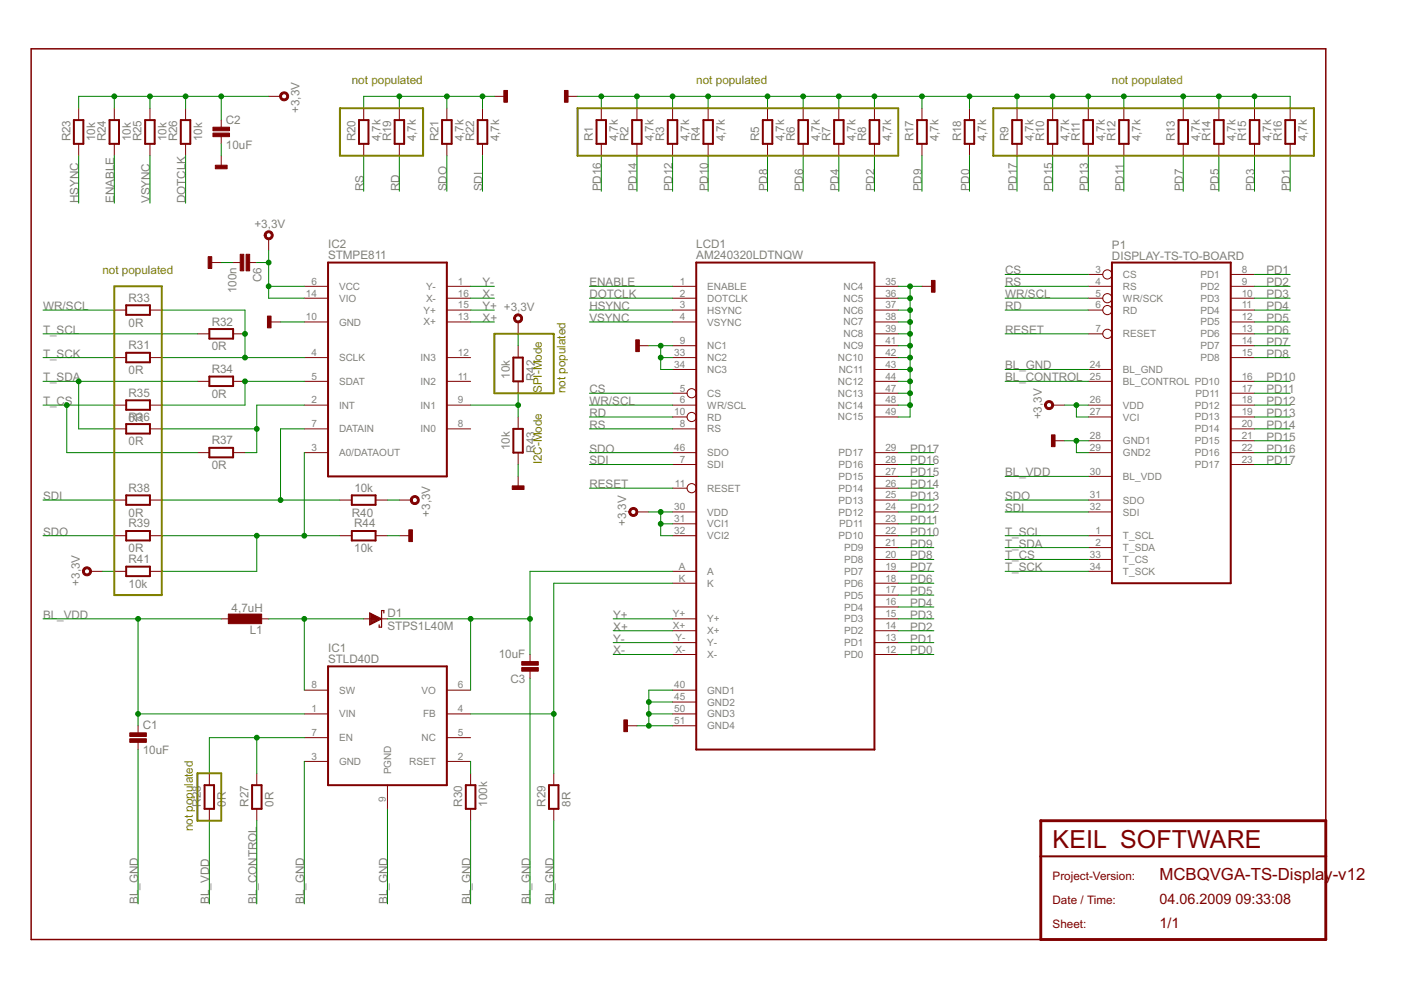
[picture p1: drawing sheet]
<svg xmlns="http://www.w3.org/2000/svg" width="297mm" height="210mm" viewBox="0 0 297 210" stroke-linecap="round" stroke-linejoin="round" font-family="sans-serif">
<defs><g id="words">
<text font-size="5.9" fill="#800000" x="223.2" y="179.8">KEIL SOFTWARE</text>
<text font-size="4" fill="#800000" x="245.8" y="186.6">MCBQVGA-TS-Display-v12</text>
<g font-size="3.4" fill="#800000">
<text x="245.8" y="191.6">04.06.2009</text>
<text x="261.9" y="191.6">09:33:08</text>
<text x="245.8" y="196.7">1/1</text>
</g>
<g font-size="2.8" fill="#808000">
<text x="74.6" y="17.9">not populated</text>
<text x="147.6" y="17.9">not populated</text>
<text x="235.8" y="17.9">not populated</text>
<text x="21.7" y="58.2">not populated</text>
<text x="114.9" y="83.4" transform="rotate(-90 114.9 83.4)">SPI-Mode</text>
<text x="119.9" y="83.4" transform="rotate(-90 119.9 83.4)">not populated</text>
<text x="114.9" y="98.5" transform="rotate(-90 114.9 98.5)">I2C-Mode</text>
<text x="40.9" y="176.3" transform="rotate(-90 40.9 176.3)">not populated</text>
</g>
<g font-size="2.8" fill="#808080">
<text x="63.5" y="23.9" transform="rotate(-90 63.5 23.9)">+3,3V</text>
<text x="14.9" y="30" transform="rotate(-90 14.9 30)">R23</text>
<text x="20.2" y="30" transform="rotate(-90 20.2 30)">10k</text>
<text x="22.5" y="30" transform="rotate(-90 22.5 30)">R24</text>
<text x="27.8" y="30" transform="rotate(-90 27.8 30)">10k</text>
<text x="30" y="30" transform="rotate(-90 30 30)">R25</text>
<text x="35.3" y="30" transform="rotate(-90 35.3 30)">10k</text>
<text x="37.6" y="30" transform="rotate(-90 37.6 30)">R26</text>
<text x="42.9" y="30" transform="rotate(-90 42.9 30)">10k</text>
<text x="47.9" y="26.2">C2</text>
<text x="75.4" y="30" transform="rotate(-90 75.4 30)">R20</text>
<text x="80.6" y="30" transform="rotate(-90 80.6 30)">4,7k</text>
<text x="82.9" y="30" transform="rotate(-90 82.9 30)">R19</text>
<text x="88.2" y="30" transform="rotate(-90 88.2 30)">4,7k</text>
<text x="93" y="30" transform="rotate(-90 93 30)">R21</text>
<text x="98.3" y="30" transform="rotate(-90 98.3 30)">4,7k</text>
<text x="100.5" y="30" transform="rotate(-90 100.5 30)">R22</text>
<text x="105.8" y="30" transform="rotate(-90 105.8 30)">4,7k</text>
<text x="125.7" y="30" transform="rotate(-90 125.7 30)">R1</text>
<text x="131" y="30" transform="rotate(-90 131 30)">4,7k</text>
<text x="133.3" y="30" transform="rotate(-90 133.3 30)">R2</text>
<text x="138.6" y="30" transform="rotate(-90 138.6 30)">4,7k</text>
<text x="140.8" y="30" transform="rotate(-90 140.8 30)">R3</text>
<text x="146.1" y="30" transform="rotate(-90 146.1 30)">4,7k</text>
<text x="148.4" y="30" transform="rotate(-90 148.4 30)">R4</text>
<text x="153.7" y="30" transform="rotate(-90 153.7 30)">4,7k</text>
<text x="161" y="30" transform="rotate(-90 161 30)">R5</text>
<text x="166.3" y="30" transform="rotate(-90 166.3 30)">4,7k</text>
<text x="168.5" y="30" transform="rotate(-90 168.5 30)">R6</text>
<text x="173.8" y="30" transform="rotate(-90 173.8 30)">4,7k</text>
<text x="176.1" y="30" transform="rotate(-90 176.1 30)">R7</text>
<text x="181.4" y="30" transform="rotate(-90 181.4 30)">4,7k</text>
<text x="183.6" y="30" transform="rotate(-90 183.6 30)">R8</text>
<text x="188.9" y="30" transform="rotate(-90 188.9 30)">4,7k</text>
<text x="193.7" y="30" transform="rotate(-90 193.7 30)">R17</text>
<text x="199" y="30" transform="rotate(-90 199 30)">4,7k</text>
<text x="203.8" y="30" transform="rotate(-90 203.8 30)">R18</text>
<text x="209.1" y="30" transform="rotate(-90 209.1 30)">4,7k</text>
<text x="213.9" y="30" transform="rotate(-90 213.9 30)">R9</text>
<text x="219.1" y="30" transform="rotate(-90 219.1 30)">4,7k</text>
<text x="221.4" y="30" transform="rotate(-90 221.4 30)">R10</text>
<text x="226.7" y="30" transform="rotate(-90 226.7 30)">4,7k</text>
<text x="229" y="30" transform="rotate(-90 229 30)">R11</text>
<text x="234.3" y="30" transform="rotate(-90 234.3 30)">4,7k</text>
<text x="236.5" y="30" transform="rotate(-90 236.5 30)">R12</text>
<text x="241.8" y="30" transform="rotate(-90 241.8 30)">4,7k</text>
<text x="249.1" y="30" transform="rotate(-90 249.1 30)">R13</text>
<text x="254.4" y="30" transform="rotate(-90 254.4 30)">4,7k</text>
<text x="256.7" y="30" transform="rotate(-90 256.7 30)">R14</text>
<text x="262" y="30" transform="rotate(-90 262 30)">4,7k</text>
<text x="264.2" y="30" transform="rotate(-90 264.2 30)">R15</text>
<text x="269.5" y="30" transform="rotate(-90 269.5 30)">4,7k</text>
<text x="271.8" y="30" transform="rotate(-90 271.8 30)">R16</text>
<text x="277.1" y="30" transform="rotate(-90 277.1 30)">4,7k</text>
<text x="47.9" y="31.5">10uF</text>
<text x="77.1" y="40.6" transform="rotate(-90 77.1 40.6)">RS</text>
<text x="84.7" y="40.6" transform="rotate(-90 84.7 40.6)">RD</text>
<text x="94.7" y="40.6" transform="rotate(-90 94.7 40.6)">SDO</text>
<text x="102.3" y="40.6" transform="rotate(-90 102.3 40.6)">SDI</text>
<text x="127.5" y="40.6" transform="rotate(-90 127.5 40.6)">PD16</text>
<text x="135" y="40.6" transform="rotate(-90 135 40.6)">PD14</text>
<text x="142.6" y="40.6" transform="rotate(-90 142.6 40.6)">PD12</text>
<text x="150.1" y="40.6" transform="rotate(-90 150.1 40.6)">PD10</text>
<text x="162.7" y="40.6" transform="rotate(-90 162.7 40.6)">PD8</text>
<text x="170.3" y="40.6" transform="rotate(-90 170.3 40.6)">PD6</text>
<text x="177.8" y="40.6" transform="rotate(-90 177.8 40.6)">PD4</text>
<text x="185.4" y="40.6" transform="rotate(-90 185.4 40.6)">PD2</text>
<text x="195.5" y="40.6" transform="rotate(-90 195.5 40.6)">PD9</text>
<text x="205.5" y="40.6" transform="rotate(-90 205.5 40.6)">PD0</text>
<text x="215.6" y="40.6" transform="rotate(-90 215.6 40.6)">PD17</text>
<text x="223.2" y="40.6" transform="rotate(-90 223.2 40.6)">PD15</text>
<text x="230.7" y="40.6" transform="rotate(-90 230.7 40.6)">PD13</text>
<text x="238.3" y="40.6" transform="rotate(-90 238.3 40.6)">PD11</text>
<text x="250.9" y="40.6" transform="rotate(-90 250.9 40.6)">PD7</text>
<text x="258.4" y="40.6" transform="rotate(-90 258.4 40.6)">PD5</text>
<text x="266" y="40.6" transform="rotate(-90 266 40.6)">PD3</text>
<text x="273.5" y="40.6" transform="rotate(-90 273.5 40.6)">PD1</text>
<text x="16.7" y="43.1" transform="rotate(-90 16.7 43.1)">HSYNC</text>
<text x="24.2" y="43.1" transform="rotate(-90 24.2 43.1)">ENABLE</text>
<text x="31.8" y="43.1" transform="rotate(-90 31.8 43.1)">VSYNC</text>
<text x="39.3" y="43.1" transform="rotate(-90 39.3 43.1)">DOTCLK</text>
<text x="54" y="48.4">+3,3V</text>
<text x="69.6" y="52.5">IC2</text>
<text x="147.6" y="52.5">LCD1</text>
<text x="235.8" y="52.8">P1</text>
<text x="55.5" y="59.8" transform="rotate(-90 55.5 59.8)">C6</text>
<text x="69.6" y="54.9">STMPE811</text>
<text x="147.6" y="54.9">AM240320LDTNQW</text>
<text x="213.1" y="58.2">CS</text>
<text x="235.8" y="55.2">DISPLAY-TS-TO-BOARD</text>
<text x="268.5" y="58.2">PD1</text>
<text x="9.1" y="65.7">WR/SCL</text>
<text x="27.3" y="64">R33</text>
<text x="50.2" y="62.2" transform="rotate(-90 50.2 62.2)">100n</text>
<text x="102.3" y="65.7">Y+ +3,3V</text>
<text x="102.3" y="60.7">Y-</text>
<text x="102.3" y="63.2">X-</text>
<text x="125" y="65.7">HSYNC</text>
<text x="125" y="60.7">ENABLE</text>
<text x="125" y="63.2">DOTCLK</text>
<text x="213.1" y="60.7">RS</text>
<text x="213.1" y="63.2">WR/SCL</text>
<text x="213.1" y="65.7">RD</text>
<text x="268.5" y="60.7">PD2</text>
<text x="268.5" y="63.2">PD3</text>
<text x="268.5" y="65.7">PD4</text>
<text x="9.1" y="70.8">T_SCL</text>
<text x="27.3" y="69.3">0R</text>
<text x="44.9" y="69">R32</text>
<text x="102.3" y="68.3">X+</text>
<text x="125" y="68.3">VSYNC</text>
<text x="213.1" y="70.8">RESET</text>
<text x="268.5" y="68.3">PD5</text>
<text x="268.5" y="70.8">PD6</text>
<text x="9.1" y="75.8">T_SCK</text>
<text x="27.3" y="74.1">R31</text>
<text x="44.9" y="74.3">0R</text>
<text x="268.5" y="73.3">PD7</text>
<text x="268.5" y="75.8">PD8</text>
<text x="9.1" y="80.9">T_SDA</text>
<text x="27.3" y="79.3">0R</text>
<text x="44.9" y="79.1">R34</text>
<text x="108.1" y="80.3" transform="rotate(-90 108.1 80.3)">10k</text>
<text x="113.4" y="80.8" transform="rotate(-90 113.4 80.8)">R42</text>
<text x="125" y="83.4">CS</text>
<text x="213.1" y="78.3">BL_GND</text>
<text x="213.1" y="80.9">BL_CONTROL</text>
<text x="268.5" y="80.9">PD10</text>
<text x="268.5" y="83.4">PD11</text>
<text x="9.1" y="85.9">T_CS</text>
<text x="27.3" y="89.4">0R6</text>
<text x="27.3" y="84.1">R35</text>
<text x="27.3" y="89.2">R3</text>
<text x="44.9" y="84.4">0R</text>
<text x="125" y="85.9">WR/SCL</text>
<text x="125" y="88.4">RD</text>
<text x="220.9" y="88.9" transform="rotate(-90 220.9 88.9)">+3,3V</text>
<text x="268.5" y="85.9">PD12</text>
<text x="268.5" y="88.4">PD13</text>
<text x="27.3" y="94.4">0R</text>
<text x="44.9" y="94.2">R37</text>
<text x="108.1" y="95.4" transform="rotate(-90 108.1 95.4)">10k</text>
<text x="113.4" y="96" transform="rotate(-90 113.4 96)">R43</text>
<text x="125" y="96">SDO</text>
<text x="125" y="90.9">RS</text>
<text x="193" y="96">PD17</text>
<text x="268.5" y="90.9">PD14</text>
<text x="268.5" y="93.4">PD15</text>
<text x="268.5" y="96">PD16</text>
<text x="44.9" y="99.5">0R</text>
<text x="125" y="98.5">SDI</text>
<text x="193" y="101">PD15</text>
<text x="193" y="98.5">PD16</text>
<text x="213.1" y="101">BL_VDD</text>
<text x="268.5" y="98.5">PD17</text>
<text x="9.1" y="106">SDI</text>
<text x="27.3" y="104.3">R38</text>
<text x="75.1" y="104.3">10k</text>
<text x="125" y="103.5">RESET</text>
<text x="193" y="106">PD13</text>
<text x="193" y="103.5">PD14</text>
<text x="213.1" y="106">SDO</text>
<text x="9.1" y="113.6">SDO</text>
<text x="27.3" y="109.6">0R</text>
<text x="27.3" y="111.8">R39</text>
<text x="74.6" y="109.6">R40</text>
<text x="75.1" y="111.8">R44</text>
<text x="91.2" y="109.6" transform="rotate(-90 91.2 109.6)">+3,3V</text>
<text x="132.8" y="111.6" transform="rotate(-90 132.8 111.6)">+3,3V</text>
<text x="193" y="113.6">PD10</text>
<text x="193" y="111.1">PD11</text>
<text x="193" y="108.6">PD12</text>
<text x="213.1" y="108.6">SDI</text>
<text x="213.1" y="113.6">T_SCL</text>
<text x="27.3" y="117.1">0R</text>
<text x="27.3" y="119.4">R41</text>
<text x="75.1" y="117.1">10k</text>
<text x="193" y="118.6">PD8</text>
<text x="193" y="116.1">PD9</text>
<text x="213.1" y="116.1">T_SDA</text>
<text x="213.1" y="118.6">T_CS</text>
<text x="16.9" y="124.2" transform="rotate(-90 16.9 124.2)">+3,3V</text>
<text x="27.3" y="124.7">10k</text>
<text x="193" y="123.7">PD6</text>
<text x="193" y="121.1">PD7</text>
<text x="213.1" y="121.1">T_SCK</text>
<text x="9.1" y="131.2">BL_VDD</text>
<text x="49.1" y="129.7">4,7uH</text>
<text x="82.2" y="130.7">D1</text>
<text x="130" y="131.2">Y+</text>
<text x="193" y="131.2">PD3</text>
<text x="193" y="128.7">PD4</text>
<text x="193" y="126.2">PD5</text>
<text x="53" y="134.5">L1</text>
<text x="82.2" y="133.5">STPS1L40M</text>
<text x="130" y="133.7">X+</text>
<text x="130" y="136.2">Y-</text>
<text x="193" y="136.2">PD1</text>
<text x="193" y="133.7">PD2</text>
<text x="69.6" y="140.5">STLD40D</text>
<text x="69.6" y="138.1">IC1</text>
<text x="105.7" y="139.5">10uF</text>
<text x="130" y="138.8">X-</text>
<text x="193" y="138.8">PD0</text>
<text x="108.2" y="144.8">C3</text>
<text x="30.3" y="154.6">C1</text>
<text x="30.3" y="159.9">10uF</text>
<text x="42.6" y="171" transform="rotate(-90 42.6 171)">R28</text>
<text x="47.9" y="171" transform="rotate(-90 47.9 171)">0R</text>
<text x="52.7" y="171" transform="rotate(-90 52.7 171)">R27</text>
<text x="58" y="171" transform="rotate(-90 58 171)">0R</text>
<text x="98" y="171" transform="rotate(-90 98 171)">R30</text>
<text x="103.3" y="171" transform="rotate(-90 103.3 171)">100k</text>
<text x="115.6" y="171" transform="rotate(-90 115.6 171)">R29</text>
<text x="120.9" y="171" transform="rotate(-90 120.9 171)">8R</text>
<text x="29.3" y="191.6" transform="rotate(-90 29.3 191.6)">BL_GND</text>
<text x="44.4" y="191.6" transform="rotate(-90 44.4 191.6)">BL_VDD</text>
<text x="54.5" y="191.6" transform="rotate(-90 54.5 191.6)">BL_CONTROL</text>
<text x="64.5" y="191.6" transform="rotate(-90 64.5 191.6)">BL_GND</text>
<text x="82.2" y="191.6" transform="rotate(-90 82.2 191.6)">BL_GND</text>
<text x="99.8" y="191.6" transform="rotate(-90 99.8 191.6)">BL_GND</text>
<text x="112.4" y="191.6" transform="rotate(-90 112.4 191.6)">BL_GND</text>
<text x="117.4" y="191.6" transform="rotate(-90 117.4 191.6)">BL_GND</text>
</g>
<g font-size="2.8" fill="#800000">
<text x="223.2" y="186.6">Project-Version:</text>
<text x="223.2" y="191.6">Date / Time:</text>
<text x="223.2" y="196.7">Sheet:</text>
</g>
<g font-size="2.4" fill="#808080">
<text x="232.3" y="57.8">3</text>
<text x="238.1" y="58.9">CS</text>
<text x="254.5" y="58.9">PD1</text>
<text x="263.3" y="57.8">8</text>
<text x="64.9" y="62.9">14</text>
<text x="66.1" y="60.4">6</text>
<text x="71.9" y="61.5">VCC</text>
<text x="71.9" y="64">VIO</text>
<text x="90.3" y="61.5">Y-</text>
<text x="90.3" y="64">X-</text>
<text x="97.1" y="60.4">1</text>
<text x="97.1" y="62.9">16</text>
<text x="97.1" y="65.4">15</text>
<text x="144.1" y="60.4">1</text>
<text x="144.1" y="62.9">2</text>
<text x="144.1" y="65.4">3</text>
<text x="149.9" y="61.5">ENABLE</text>
<text x="149.9" y="64">DOTCLK</text>
<text x="178.8" y="61.5">NC4</text>
<text x="178.8" y="64">NC5</text>
<text x="187.7" y="60.4">35</text>
<text x="187.7" y="62.9">36</text>
<text x="187.7" y="65.4">37</text>
<text x="232.3" y="60.4">4</text>
<text x="232.3" y="62.9">5</text>
<text x="232.3" y="65.4">6</text>
<text x="238.1" y="61.5">RS</text>
<text x="238.1" y="64">WR/SCK</text>
<text x="254.5" y="61.5">PD2</text>
<text x="254.5" y="64">PD3</text>
<text x="263.3" y="60.4">9</text>
<text x="263.3" y="62.9">10</text>
<text x="263.3" y="65.4">11</text>
<text x="64.9" y="67.9">10</text>
<text x="71.9" y="69">GND</text>
<text x="89.8" y="66.5">Y+</text>
<text x="89.8" y="69">X+</text>
<text x="97.1" y="67.9">13</text>
<text x="144.1" y="67.9">4</text>
<text x="149.9" y="66.5">HSYNC</text>
<text x="149.9" y="69">VSYNC</text>
<text x="178.8" y="66.5">NC6</text>
<text x="178.8" y="69">NC7</text>
<text x="178.8" y="71.5">NC8</text>
<text x="187.7" y="67.9">38</text>
<text x="187.7" y="70.4">39</text>
<text x="232.3" y="70.4">7</text>
<text x="238.1" y="66.5">RD</text>
<text x="238.1" y="71.5">RESET</text>
<text x="254.5" y="66.5">PD4</text>
<text x="254.5" y="69">PD5</text>
<text x="254.5" y="71.5">PD6</text>
<text x="263.3" y="67.9">12</text>
<text x="263.3" y="70.4">13</text>
<text x="66.1" y="75.5">4</text>
<text x="71.9" y="76.6">SCLK</text>
<text x="89.1" y="76.6">IN3</text>
<text x="97.1" y="75.5">12</text>
<text x="142.9" y="75.5">33</text>
<text x="142.9" y="78">34</text>
<text x="144.1" y="72.9">9</text>
<text x="149.9" y="74.1">NC1</text>
<text x="149.9" y="76.6">NC2</text>
<text x="177.7" y="76.6">NC10</text>
<text x="178.8" y="74">NC9</text>
<text x="187.7" y="72.9">41</text>
<text x="187.7" y="75.5">42</text>
<text x="187.7" y="78">43</text>
<text x="231.1" y="78">24</text>
<text x="254.5" y="74">PD7</text>
<text x="254.5" y="76.6">PD8</text>
<text x="263.3" y="72.9">14</text>
<text x="263.3" y="75.5">15</text>
<text x="66.1" y="80.5">5</text>
<text x="71.9" y="81.6">SDAT</text>
<text x="89.1" y="81.6">IN2</text>
<text x="97.1" y="80.5">11</text>
<text x="144.1" y="83">5</text>
<text x="149.9" y="79.1">NC3</text>
<text x="177.7" y="81.6">NC12</text>
<text x="177.8" y="79.1">NC11</text>
<text x="187.7" y="80.5">44</text>
<text x="187.7" y="83">47</text>
<text x="231.1" y="80.5">25</text>
<text x="238.1" y="79.1">BL_GND</text>
<text x="238.1" y="81.6">BL_CONTROL PD10</text>
<text x="263.3" y="80.5">16</text>
<text x="263.3" y="83">17</text>
<text x="66.1" y="85.5">2</text>
<text x="71.9" y="86.6">INT</text>
<text x="89.1" y="86.6">IN1</text>
<text x="97.1" y="85.5">9</text>
<text x="142.9" y="88.1">10</text>
<text x="144.1" y="85.5">6</text>
<text x="149.9" y="84.1">CS</text>
<text x="149.9" y="86.6">WR/SCL</text>
<text x="149.9" y="89.2">RD</text>
<text x="177.7" y="84.1">NC13</text>
<text x="177.7" y="86.6">NC14</text>
<text x="177.7" y="89.2">NC15</text>
<text x="187.7" y="85.5">48</text>
<text x="187.7" y="88.1">49</text>
<text x="231.1" y="85.5">26</text>
<text x="231.1" y="88.1">27</text>
<text x="238.1" y="86.6">VDD</text>
<text x="238.1" y="89.2">VCI</text>
<text x="253.3" y="86.6">PD12</text>
<text x="253.3" y="89.2">PD13</text>
<text x="253.5" y="84.1">PD11</text>
<text x="263.3" y="85.5">18</text>
<text x="263.3" y="88.1">19</text>
<text x="66.1" y="90.6">7</text>
<text x="66.1" y="95.6">3</text>
<text x="71.9" y="91.7">DATAIN</text>
<text x="89.1" y="91.7">IN0</text>
<text x="97.1" y="90.6">8</text>
<text x="142.9" y="95.6">46</text>
<text x="144.1" y="90.6">8</text>
<text x="149.9" y="91.7">RS</text>
<text x="187.7" y="95.6">29</text>
<text x="231.1" y="93.1">28</text>
<text x="231.1" y="95.6">29</text>
<text x="238.1" y="94.2">GND1</text>
<text x="253.3" y="91.7">PD14</text>
<text x="253.3" y="94.2">PD15</text>
<text x="263.3" y="90.6">20</text>
<text x="263.3" y="93.1">21</text>
<text x="263.3" y="95.6">22</text>
<text x="71.9" y="96.7">A0/DATAOUT</text>
<text x="144.1" y="98.1">7</text>
<text x="149.9" y="96.7">SDO</text>
<text x="149.9" y="99.2">SDI</text>
<text x="177.8" y="101.7">PD15</text>
<text x="177.8" y="99.2">PD16</text>
<text x="177.8" y="96.7">PD17</text>
<text x="187.7" y="100.6">27</text>
<text x="187.7" y="98.1">28</text>
<text x="231.1" y="100.6">30</text>
<text x="238.1" y="96.7">GND2</text>
<text x="238.1" y="101.8">BL_VDD</text>
<text x="253.3" y="96.7">PD16</text>
<text x="253.3" y="99.2">PD17</text>
<text x="263.3" y="98.1">23</text>
<text x="143.1" y="103.2">11</text>
<text x="149.9" y="104.3">RESET</text>
<text x="177.8" y="106.8">PD13</text>
<text x="177.8" y="104.3">PD14</text>
<text x="187.7" y="105.7">25</text>
<text x="187.7" y="103.2">26</text>
<text x="231.1" y="105.7">31</text>
<text x="238.1" y="106.8">SDO</text>
<text x="142.9" y="108.2">30</text>
<text x="142.9" y="110.7">31</text>
<text x="142.9" y="113.2">32</text>
<text x="149.9" y="109.3">VDD</text>
<text x="149.9" y="111.8">VCI1</text>
<text x="177.8" y="109.3">PD12</text>
<text x="177.9" y="111.8">PD11</text>
<text x="187.7" y="113.2">22</text>
<text x="187.7" y="110.7">23</text>
<text x="187.7" y="108.2">24</text>
<text x="231.1" y="108.2">32</text>
<text x="232.3" y="113.2">1</text>
<text x="238.1" y="109.3">SDI</text>
<text x="149.9" y="114.3">VCI2</text>
<text x="177.8" y="114.3">PD10</text>
<text x="179" y="119.4">PD8</text>
<text x="179" y="116.9">PD9</text>
<text x="187.7" y="118.3">20</text>
<text x="187.7" y="115.8">21</text>
<text x="231.1" y="118.3">33</text>
<text x="232.3" y="115.8">2</text>
<text x="238.1" y="114.3">T_SCL</text>
<text x="238.1" y="116.9">T_SDA</text>
<text x="238.1" y="119.4">T_CS</text>
<text x="143.9" y="120.8">A</text>
<text x="143.9" y="123.3">K</text>
<text x="149.9" y="121.9">A</text>
<text x="149.9" y="124.4">K</text>
<text x="179" y="124.4">PD6</text>
<text x="179" y="121.9">PD7</text>
<text x="187.7" y="125.8">17</text>
<text x="187.7" y="123.3">18</text>
<text x="187.7" y="120.8">19</text>
<text x="231.1" y="120.8">34</text>
<text x="238.1" y="121.9">T_SCK</text>
<text x="142.7" y="130.9">Y+</text>
<text x="149.9" y="132">Y+</text>
<text x="179" y="132">PD3</text>
<text x="179" y="129.4">PD4</text>
<text x="179" y="126.9">PD5</text>
<text x="187.7" y="130.9">15</text>
<text x="187.7" y="128.3">16</text>
<text x="142.7" y="133.4">X+</text>
<text x="143.2" y="135.9">Y-</text>
<text x="149.9" y="134.5">X+</text>
<text x="149.9" y="137">Y-</text>
<text x="179" y="137">PD1</text>
<text x="179" y="134.5">PD2</text>
<text x="187.7" y="135.9">13</text>
<text x="187.7" y="133.4">14</text>
<text x="143.2" y="138.4">X-</text>
<text x="149.9" y="139.5">X-</text>
<text x="179" y="139.5">PD0</text>
<text x="187.7" y="138.4">12</text>
<text x="66.1" y="146">8</text>
<text x="71.9" y="147.1">SW</text>
<text x="89.4" y="147.1">VO</text>
<text x="97.1" y="146">6</text>
<text x="142.9" y="146">40</text>
<text x="142.9" y="148.5">45</text>
<text x="149.9" y="147.1">GND1</text>
<text x="149.9" y="149.6">GND2</text>
<text x="66.1" y="151">1</text>
<text x="71.9" y="152.1">VIN</text>
<text x="89.7" y="152.1">FB</text>
<text x="97.1" y="151">4</text>
<text x="142.9" y="151">50</text>
<text x="142.9" y="153.5">51</text>
<text x="149.9" y="152.1">GND3</text>
<text x="149.9" y="154.6">GND4</text>
<text x="66.1" y="156">7</text>
<text x="66.1" y="161.1">3</text>
<text x="71.9" y="157.1">EN</text>
<text x="89.4" y="157.1">NC</text>
<text x="97.1" y="161.1">2</text>
<text x="97.1" y="156">5</text>
<text x="71.9" y="162.2">GND</text>
<text x="82.9" y="164.1" transform="rotate(-90 82.9 164.1)">PGND</text>
<text x="86.8" y="162.2">RSET</text>
<text x="81.8" y="170" transform="rotate(-90 81.8 170)">9</text>
</g>
</g></defs>
<g fill="#800000" stroke="#800000" stroke-width=".32">
<path d="M6.6 10.4v188.8z"/>
<path d="M6.6 10.4h274.5z"/>
<path d="M281.1 10.4v163.6z"/>
<path d="M6.6 199.2h214.1z"/>
</g>
<g fill="#800000" stroke="#800000" stroke-width=".61">
<path d="M220.7 181.6v17.6z"/>
<path d="M220.7 174v7.6z"/>
<path d="M220.7 174h60.4z"/>
<path d="M281.1 174v7.6z"/>
<path d="M281.1 181.6v17.6z"/>
<path d="M220.7 199.2h60.4z"/>
</g>
<g fill="#800000" stroke="#800000" stroke-width=".42">
<path d="M220.7 181.6h60.4z"/>
<path d="M235.8 55.7h25.1z"/>
<path d="M260.9 55.7v68z"/>
<path d="M235.8 123.7h25.1z"/>
<path d="M235.8 55.7v68z"/>
<path d="M147.6 158.9h37.8z"/>
<path d="M185.4 55.7v103.2z"/>
<path d="M147.6 55.7h37.8z"/>
<path d="M147.6 55.7v103.2z"/>
<path d="M69.6 166.5h25.1z"/>
<path d="M94.7 141.3v25.2z"/>
<path d="M69.6 141.3h25.1z"/>
<path d="M69.6 141.3v25.2z"/>
<path d="M69.6 101h25.1z"/>
<path d="M94.7 55.7v45.3z"/>
<path d="M69.6 55.7h25.1z"/>
<path d="M69.6 55.7v45.3z"/>
<path d="M26.8 74.8h5z"/>
<path d="M31.8 74.8v2z"/>
<path d="M26.8 76.8h5z"/>
<path d="M26.8 74.8v2z"/>
<path d="M44.4 69.8h5z"/>
<path d="M49.4 69.8v2z"/>
<path d="M44.4 71.8h5z"/>
<path d="M44.4 69.8v2z"/>
<path d="M26.8 64.7h5z"/>
<path d="M31.8 64.7v2.1z"/>
<path d="M26.8 66.8h5z"/>
<path d="M26.8 64.7v2.1z"/>
<path d="M44.4 79.8h5z"/>
<path d="M49.4 79.8v2.1z"/>
<path d="M44.4 81.9h5z"/>
<path d="M44.4 79.8v2.1z"/>
<path d="M26.8 84.9h5z"/>
<path d="M31.8 84.9v2z"/>
<path d="M26.8 86.9h5z"/>
<path d="M26.8 84.9v2z"/>
<path d="M26.8 89.9h5z"/>
<path d="M31.8 89.9v2z"/>
<path d="M26.8 91.9h5z"/>
<path d="M26.8 89.9v2z"/>
<path d="M44.4 95h5z"/>
<path d="M49.4 95v2z"/>
<path d="M44.4 97h5z"/>
<path d="M44.4 95v2z"/>
<path d="M26.8 105h5z"/>
<path d="M31.8 105v2z"/>
<path d="M26.8 107h5z"/>
<path d="M26.8 105v2z"/>
<path d="M26.8 112.6h5z"/>
<path d="M31.8 112.6v2z"/>
<path d="M26.8 114.6h5z"/>
<path d="M26.8 112.6v2z"/>
<path d="M74.6 107h5z"/>
<path d="M74.6 105v2z"/>
<path d="M74.6 105h5z"/>
<path d="M79.6 105v2z"/>
<path d="M26.8 120.1h5z"/>
<path d="M31.8 120.1v2.1z"/>
<path d="M26.8 122.2h5z"/>
<path d="M26.8 120.1v2.1z"/>
<path d="M110.8 75.8v5.1z"/>
<path d="M108.8 80.9h2z"/>
<path d="M108.8 75.8v5.1z"/>
<path d="M108.8 75.8h2z"/>
<path d="M110.8 90.9v5.1z"/>
<path d="M108.8 96h2z"/>
<path d="M108.8 90.9v5.1z"/>
<path d="M108.8 90.9h2z"/>
<path d="M83.7 25.5v5z"/>
<path d="M83.7 25.5h2z"/>
<path d="M85.7 25.5v5z"/>
<path d="M83.7 30.5h2z"/>
<path d="M76.1 25.5v5z"/>
<path d="M76.1 25.5h2z"/>
<path d="M78.1 25.5v5z"/>
<path d="M76.1 30.5h2z"/>
<path d="M249.9 25.5v5z"/>
<path d="M249.9 25.5h2z"/>
<path d="M251.9 25.5v5z"/>
<path d="M249.9 30.5h2z"/>
<path d="M257.4 25.5v5z"/>
<path d="M257.4 25.5h2z"/>
<path d="M259.4 25.5v5z"/>
<path d="M257.4 30.5h2z"/>
<path d="M265 25.5v5z"/>
<path d="M265 25.5h2z"/>
<path d="M267 25.5v5z"/>
<path d="M265 30.5h2z"/>
<path d="M272.5 25.5v5z"/>
<path d="M272.5 25.5h2.1z"/>
<path d="M274.6 25.5v5z"/>
<path d="M272.5 30.5h2.1z"/>
<path d="M161.7 25.5v5z"/>
<path d="M161.7 25.5h2z"/>
<path d="M163.7 25.5v5z"/>
<path d="M161.7 30.5h2z"/>
<path d="M169.3 25.5v5z"/>
<path d="M169.3 25.5h2z"/>
<path d="M171.3 25.5v5z"/>
<path d="M169.3 30.5h2z"/>
<path d="M176.8 25.5v5z"/>
<path d="M176.8 25.5h2.1z"/>
<path d="M178.9 25.5v5z"/>
<path d="M176.8 30.5h2.1z"/>
<path d="M184.4 25.5v5z"/>
<path d="M184.4 25.5h2z"/>
<path d="M186.4 25.5v5z"/>
<path d="M184.4 30.5h2z"/>
<path d="M214.6 25.5v5z"/>
<path d="M214.6 25.5h2z"/>
<path d="M216.6 25.5v5z"/>
<path d="M214.6 30.5h2z"/>
<path d="M222.2 25.5v5z"/>
<path d="M222.2 25.5h2z"/>
<path d="M224.2 25.5v5z"/>
<path d="M222.2 30.5h2z"/>
<path d="M229.7 25.5v5z"/>
<path d="M229.7 25.5h2z"/>
<path d="M231.7 25.5v5z"/>
<path d="M229.7 30.5h2z"/>
<path d="M237.3 25.5v5z"/>
<path d="M237.3 25.5h2z"/>
<path d="M239.3 25.5v5z"/>
<path d="M237.3 30.5h2z"/>
<path d="M126.5 25.5v5z"/>
<path d="M126.5 25.5h2z"/>
<path d="M128.5 25.5v5z"/>
<path d="M126.5 30.5h2z"/>
<path d="M134 25.5v5z"/>
<path d="M134 25.5h2z"/>
<path d="M136 25.5v5z"/>
<path d="M134 30.5h2z"/>
<path d="M141.6 25.5v5z"/>
<path d="M141.6 25.5h2z"/>
<path d="M143.6 25.5v5z"/>
<path d="M141.6 30.5h2z"/>
<path d="M149.1 25.5v5z"/>
<path d="M149.1 25.5h2.1z"/>
<path d="M151.2 25.5v5z"/>
<path d="M149.1 30.5h2.1z"/>
<path d="M93.7 25.5v5z"/>
<path d="M93.7 25.5h2.1z"/>
<path d="M95.8 25.5v5z"/>
<path d="M93.7 30.5h2.1z"/>
<path d="M101.3 25.5v5z"/>
<path d="M101.3 25.5h2z"/>
<path d="M103.3 25.5v5z"/>
<path d="M101.3 30.5h2z"/>
<path d="M53.4 166.5v5z"/>
<path d="M53.4 166.5h2.1z"/>
<path d="M55.5 166.5v5z"/>
<path d="M53.4 171.5h2.1z"/>
<path d="M43.4 166.5v5z"/>
<path d="M43.4 166.5h2z"/>
<path d="M45.4 166.5v5z"/>
<path d="M43.4 171.5h2z"/>
<path d="M15.7 25.5v5z"/>
<path d="M15.7 25.5h2z"/>
<path d="M17.7 25.5v5z"/>
<path d="M15.7 30.5h2z"/>
<path d="M23.2 25.5v5z"/>
<path d="M23.2 25.5h2z"/>
<path d="M25.2 25.5v5z"/>
<path d="M23.2 30.5h2z"/>
<path d="M30.8 25.5v5z"/>
<path d="M30.8 25.5h2z"/>
<path d="M32.8 25.5v5z"/>
<path d="M30.8 30.5h2z"/>
<path d="M38.3 25.5v5z"/>
<path d="M38.3 25.5h2z"/>
<path d="M40.3 25.5v5z"/>
<path d="M38.3 30.5h2z"/>
<path d="M194.5 25.5v5z"/>
<path d="M194.5 25.5h2z"/>
<path d="M196.5 25.5v5z"/>
<path d="M194.5 30.5h2z"/>
<path d="M204.5 25.5v5z"/>
<path d="M204.5 25.5h2z"/>
<path d="M206.5 25.5v5z"/>
<path d="M204.5 30.5h2z"/>
<path d="M116.4 166.5v5z"/>
<path d="M116.4 166.5h2z"/>
<path d="M118.4 166.5v5z"/>
<path d="M116.4 171.5h2z"/>
<path d="M98.8 166.5v5z"/>
<path d="M98.8 166.5h2z"/>
<path d="M100.8 166.5v5z"/>
<path d="M98.8 171.5h2z"/>
<path d="M74.6 112.6h5z"/>
<path d="M79.6 112.6v2z"/>
<path d="M74.6 114.6h5z"/>
<path d="M74.6 112.6v2z"/>
</g>
<g fill="#800000" stroke="#800000" stroke-width=".21">
<path d="M223.2 93.5h2.5z"/>
<path d="M223.2 85.9h2.5z"/>
<path d="M135 108.5h2.6z"/>
<path d="M132.5 153.9h2.5z"/>
<path d="M119.9 20.4h2.5z"/>
<path d="M104.8 20.4h2.5z"/>
<path d="M57 20.4h2.5z"/>
<path d="M46.9 33v2.5z"/>
<path d="M135 73.3h2.6z"/>
<path d="M54.4 131.2h2.6z"/>
<path d="M46.9 131.2h2.5z"/>
<path d="M195.5 60.7h2.5z"/>
<path d="M260.9 58.2h5.1z"/>
<path d="M230.7 58.2h3.1z"/>
<path d="M230.7 60.7h5.1z"/>
<path d="M230.7 63.2h3.1z"/>
<path d="M230.7 65.7h3.1z"/>
<path d="M230.7 70.8h3.1z"/>
<path d="M230.7 78.3h5.1z"/>
<path d="M230.7 80.9h5.1z"/>
<path d="M230.7 85.9h5.1z"/>
<path d="M230.7 88.4h5.1z"/>
<path d="M230.7 93.5h5.1z"/>
<path d="M230.7 96h5.1z"/>
<path d="M230.7 101h5.1z"/>
<path d="M230.7 106h5.1z"/>
<path d="M230.7 108.5h5.1z"/>
<path d="M260.9 60.7h5.1z"/>
<path d="M260.9 63.2h5.1z"/>
<path d="M260.9 65.7h5.1z"/>
<path d="M260.9 68.3h5.1z"/>
<path d="M260.9 70.8h5.1z"/>
<path d="M260.9 73.3h5.1z"/>
<path d="M260.9 75.8h5.1z"/>
<path d="M260.9 80.9h5.1z"/>
<path d="M260.9 83.4h5.1z"/>
<path d="M260.9 85.9h5.1z"/>
<path d="M260.9 88.4h5.1z"/>
<path d="M260.9 90.9h5.1z"/>
<path d="M260.9 93.5h5.1z"/>
<path d="M260.9 96h5.1z"/>
<path d="M260.9 98.5h5.1z"/>
<path d="M230.7 113.6h5.1z"/>
<path d="M230.7 116.1h5.1z"/>
<path d="M230.7 118.6h5.1z"/>
<path d="M230.7 121.1h5.1z"/>
<path d="M142.6 108.5h5z"/>
<path d="M142.6 146.3h5z"/>
<path d="M142.6 60.7h5z"/>
<path d="M142.6 63.2h5z"/>
<path d="M142.6 65.7h5z"/>
<path d="M142.6 68.3h5z"/>
<path d="M142.6 73.3h5z"/>
<path d="M142.6 75.8h5z"/>
<path d="M142.6 78.3h5z"/>
<path d="M142.6 83.4h3.1z"/>
<path d="M142.6 85.9h5z"/>
<path d="M142.6 88.4h3.1z"/>
<path d="M142.6 90.9h5z"/>
<path d="M142.6 96h5z"/>
<path d="M142.6 98.5h5z"/>
<path d="M142.6 103.5h3.1z"/>
<path d="M142.6 111.1h5z"/>
<path d="M142.6 113.6h5z"/>
<path d="M142.6 121.1h5z"/>
<path d="M142.6 123.7h5z"/>
<path d="M142.6 148.8h5z"/>
<path d="M142.6 151.4h5z"/>
<path d="M142.6 153.9h5z"/>
<path d="M185.4 60.7h5z"/>
<path d="M185.4 63.2h5z"/>
<path d="M185.4 65.7h5z"/>
<path d="M185.4 68.3h5z"/>
<path d="M185.4 70.8h5z"/>
<path d="M185.4 73.3h5z"/>
<path d="M185.4 75.8h5z"/>
<path d="M185.4 78.3h5z"/>
<path d="M185.4 80.9h5z"/>
<path d="M185.4 83.4h5z"/>
<path d="M185.4 85.9h5z"/>
<path d="M185.4 88.4h5z"/>
<path d="M185.4 138.8h5z"/>
<path d="M185.4 136.2h5z"/>
<path d="M185.4 133.7h5z"/>
<path d="M185.4 131.2h5z"/>
<path d="M185.4 128.7h5z"/>
<path d="M185.4 126.2h5z"/>
<path d="M185.4 123.7h5z"/>
<path d="M185.4 121.1h5z"/>
<path d="M185.4 118.6h5z"/>
<path d="M185.4 116.1h5z"/>
<path d="M185.4 113.6h5z"/>
<path d="M185.4 111.1h5z"/>
<path d="M185.4 108.5h5z"/>
<path d="M185.4 106h5z"/>
<path d="M185.4 103.5h5z"/>
<path d="M185.4 101h5z"/>
<path d="M185.4 98.5h5z"/>
<path d="M185.4 96h5z"/>
<path d="M142.6 131.2h5z"/>
<path d="M142.6 133.7h5z"/>
<path d="M142.6 136.2h5z"/>
<path d="M142.6 138.8h5z"/>
<path d="M64.5 156.4h5.1z"/>
<path d="M94.7 161.4h5.1z"/>
<path d="M64.5 161.4h5.1z"/>
<path d="M64.5 146.3h5.1z"/>
<path d="M94.7 146.3h5.1z"/>
<path d="M94.7 156.4h5.1z"/>
<path d="M94.7 151.4h5.1z"/>
<path d="M64.5 151.4h5.1z"/>
<path d="M82.1 166.5v5z"/>
<path d="M64.5 75.8h5.1z"/>
<path d="M64.5 68.3h5.1z"/>
<path d="M94.7 60.7h5.1z"/>
<path d="M64.5 60.7h5.1z"/>
<path d="M64.5 63.2h5.1z"/>
<path d="M64.5 80.9h5.1z"/>
<path d="M64.5 85.9h5.1z"/>
<path d="M64.5 90.9h5.1z"/>
<path d="M64.5 96h5.1z"/>
<path d="M94.7 63.2h5.1z"/>
<path d="M94.7 65.7h5.1z"/>
<path d="M94.7 68.3h5.1z"/>
<path d="M94.7 75.8h5.1z"/>
<path d="M94.7 80.9h5.1z"/>
<path d="M94.7 85.9h5.1z"/>
<path d="M94.7 90.9h5.1z"/>
<path d="M57 68.3h2.5z"/>
<path d="M57 50.6v2.5z"/>
<path d="M44.4 55.7h2.5z"/>
<path d="M24.2 75.8h2.6z"/>
<path d="M31.8 75.8h2.5z"/>
<path d="M52.9 55.7h1.5z"/>
<path d="M49.4 55.7h1.5z"/>
<path d="M41.9 70.8h2.5z"/>
<path d="M49.4 70.8h2.5z"/>
<path d="M24.2 65.7h2.6z"/>
<path d="M31.8 65.7h2.5z"/>
<path d="M41.9 80.9h2.5z"/>
<path d="M49.4 80.9h2.5z"/>
<path d="M24.2 85.9h2.6z"/>
<path d="M31.8 85.9h2.5z"/>
<path d="M24.2 90.9h2.6z"/>
<path d="M31.8 90.9h2.5z"/>
<path d="M41.9 96h2.5z"/>
<path d="M49.4 96h2.5z"/>
<path d="M24.2 106h2.6z"/>
<path d="M31.8 106h2.5z"/>
<path d="M24.2 113.6h2.6z"/>
<path d="M31.8 113.6h2.5z"/>
<path d="M79.6 106h2.5z"/>
<path d="M72.1 106h2.5z"/>
<path d="M24.2 121.1h2.6z"/>
<path d="M31.8 121.1h2.5z"/>
<path d="M84.7 106h2.5z"/>
<path d="M19.2 121.1h2.5z"/>
<path d="M109.9 73.3v2.5z"/>
<path d="M109.9 80.9v2.5z"/>
<path d="M109.9 88.4v2.5z"/>
<path d="M109.9 96v2.5z"/>
<path d="M109.9 101v2.5z"/>
<path d="M109.9 68.3v2.5z"/>
<path d="M84.7 30.5v2.5z"/>
<path d="M84.7 22.9v2.6z"/>
<path d="M77.1 30.5v2.5z"/>
<path d="M77.1 22.9v2.6z"/>
<path d="M250.9 30.5v2.5z"/>
<path d="M250.9 22.9v2.6z"/>
<path d="M258.4 30.5v2.5z"/>
<path d="M258.4 22.9v2.6z"/>
<path d="M266 30.5v2.5z"/>
<path d="M266 22.9v2.6z"/>
<path d="M273.5 30.5v2.5z"/>
<path d="M273.5 22.9v2.6z"/>
<path d="M162.7 30.5v2.5z"/>
<path d="M162.7 22.9v2.6z"/>
<path d="M170.3 30.5v2.5z"/>
<path d="M170.3 22.9v2.6z"/>
<path d="M177.8 30.5v2.5z"/>
<path d="M177.8 22.9v2.6z"/>
<path d="M185.4 30.5v2.5z"/>
<path d="M185.4 22.9v2.6z"/>
<path d="M215.6 30.5v2.5z"/>
<path d="M215.6 22.9v2.6z"/>
<path d="M223.2 30.5v2.5z"/>
<path d="M223.2 22.9v2.6z"/>
<path d="M230.7 30.5v2.5z"/>
<path d="M230.7 22.9v2.6z"/>
<path d="M238.3 30.5v2.5z"/>
<path d="M238.3 22.9v2.6z"/>
<path d="M127.5 30.5v2.5z"/>
<path d="M127.5 22.9v2.6z"/>
<path d="M135 30.5v2.5z"/>
<path d="M135 22.9v2.6z"/>
<path d="M142.6 30.5v2.5z"/>
<path d="M142.6 22.9v2.6z"/>
<path d="M150.1 30.5v2.5z"/>
<path d="M150.1 22.9v2.6z"/>
<path d="M94.7 30.5v2.5z"/>
<path d="M94.7 22.9v2.6z"/>
<path d="M102.3 30.5v2.5z"/>
<path d="M102.3 22.9v2.6z"/>
<path d="M54.4 171.5v2.5z"/>
<path d="M54.4 164v2.5z"/>
<path d="M44.4 171.5v2.5z"/>
<path d="M44.4 164v2.5z"/>
<path d="M16.7 30.5v2.5z"/>
<path d="M16.7 22.9v2.6z"/>
<path d="M24.2 30.5v2.5z"/>
<path d="M24.2 22.9v2.6z"/>
<path d="M31.8 30.5v2.5z"/>
<path d="M31.8 22.9v2.6z"/>
<path d="M39.3 30.5v2.5z"/>
<path d="M39.3 22.9v2.6z"/>
<path d="M46.9 25.5v1.5z"/>
<path d="M46.9 29v1.5z"/>
<path d="M195.5 30.5v2.5z"/>
<path d="M195.5 22.9v2.6z"/>
<path d="M205.5 30.5v2.5z"/>
<path d="M205.5 22.9v2.6z"/>
<path d="M117.4 171.5v2.5z"/>
<path d="M117.4 164v2.5z"/>
<path d="M99.8 171.5v2.5z"/>
<path d="M99.8 164v2.5z"/>
<path d="M29.3 153.9v1.5z"/>
<path d="M29.3 157.4v1.5z"/>
<path d="M112.4 142.3v1.5z"/>
<path d="M112.4 138.8v1.5z"/>
<path d="M72.1 113.6h2.5z"/>
<path d="M79.6 113.6h2.5z"/>
<path d="M84.7 113.6h2.5z"/>
<path d="M77.1 131.2h2.5z"/>
<path d="M79.6 131.2h2.5z"/>
<path d="M221.7 85.3a.96 .96 0 0 1 1.5 0 .96 .96 0 0 1-.5 1.5 .96 .96 0 0 1-1.2-.9h.4a.56 .56 0 0 1 .8-.5 .56 .56 0 0 1 .1 .9 .56 .56 0 0 1-.9-.2v-.2h-.4z" fill-rule="evenodd"/>
<path d="M133.5 108a.95 .95 0 0 1 1.6 0 .95 .95 0 0 1-.5 1.4 .95 .95 0 0 1-1.3-.9h.4a.56 .56 0 0 1 .8-.4 .56 .56 0 0 1 .1 .9 .56 .56 0 0 1-.8-.3l-.1-.2h-.4z" fill-rule="evenodd"/>
<path d="M59.5 19.8a.96 .96 0 0 1 1.5 0 .96 .96 0 0 1-.4 1.5 .96 .96 0 0 1-1.3-.9h.4a.56 .56 0 0 1 .8-.5 .56 .56 0 0 1 .1 1 .56 .56 0 0 1-.9-.3v-.2h-.4z" fill-rule="evenodd"/>
<path d="M56.2 49.3a.96 .96 0 0 1 1.6 .1 .96 .96 0 0 1-.6 1.4 .96 .96 0 0 1-1.2-.9h.4a.55 .55 0 0 1 .7-.6 .55 .55 0 0 1 .3 .9 .55 .55 0 0 1-.9-.1l-.1-.2h-.4z" fill-rule="evenodd"/>
<path d="M87.2 105.5a.95 .95 0 0 1 1.5 0 .95 .95 0 0 1-.5 1.4 .95 .95 0 0 1-1.2-.9h.4a.56 .56 0 0 1 .8-.4 .56 .56 0 0 1 .1 .9 .56 .56 0 0 1-.9-.3v-.2h-.4z" fill-rule="evenodd"/>
<path d="M17.7 120.5a.96 .96 0 0 1 1.5 .1 .96 .96 0 0 1-.4 1.4 .96 .96 0 0 1-1.3-.9h.4a.56 .56 0 0 1 .8-.4 .56 .56 0 0 1 .1 .9 .56 .56 0 0 1-.9-.3v-.2h-.4z" fill-rule="evenodd"/>
<path d="M109.1 66.9a.95 .95 0 0 1 1.5 0 .95 .95 0 0 1-.5 1.5 .95 .95 0 0 1-1.2-.9h.4a.56 .56 0 0 1 .8-.5 .56 .56 0 0 1 .1 1 .56 .56 0 0 1-.9-.3v-.2h-.4z" fill-rule="evenodd"/>
</g>
<g fill="#800000" stroke="#800000" stroke-width=".21">
<path d="M222.9 92.2h.8v2.5h-.8z"/>
<path d="M132.3 152.6h.7v2.5h-.7z"/>
<path d="M119.7 19.2h.7v2.5h-.7z"/>
<path d="M106.8 19.2h.8v2.5h-.8z"/>
<path d="M45.7 35h2.5v.8h-2.5z"/>
<path d="M134.8 72.1h.8v2.4h-.8z"/>
<path d="M48.4 130.2h7.1v2h-7.1z"/>
<path d="M197.5 59.5h.7v2.5h-.7z"/>
<path d="M56.7 67h.8v2.5h-.8z"/>
<path d="M44.1 54.4h.8v2.5h-.8z"/>
<path d="M52.2 53.9h.7v3.5h-.7z"/>
<path d="M50.9 53.9h.8v3.5h-.8z"/>
<path d="M108.6 103h2.5v.8h-2.5z"/>
<path d="M45.1 27h3.6v.7h-3.6z"/>
<path d="M45.1 28.2h3.6v.8h-3.6z"/>
<path d="M27.5 155.4h3.5v.7h-3.5z"/>
<path d="M27.5 156.6h3.5v.8h-3.5z"/>
<path d="M110.6 141.5h3.5v.8h-3.5z"/>
<path d="M110.6 140.3h3.5v.7h-3.5z"/>
<path d="M86.7 112.3h.7v2.5h-.7z"/>
</g>
<g fill="none" stroke="#800000" stroke-width=".21">
<circle cx="234.8" cy="58.2" r=".97"/>
<circle cx="234.8" cy="63.2" r=".97"/>
<circle cx="234.8" cy="70.8" r=".97"/>
<circle cx="234.8" cy="65.7" r=".97"/>
<circle cx="146.6" cy="88.4" r=".97"/>
<circle cx="146.6" cy="83.4" r=".97"/>
<circle cx="146.6" cy="103.5" r=".97"/>
</g>
<g fill="#800000" stroke="#800000" stroke-width=".25">
<path d="M78.4 132.5l2.5-1.3z"/>
<path d="M78.4 130l2.5 1.2z"/>
<path d="M80.9 129.5v1.7z"/>
<path d="M78.4 130v2.5z"/>
<path d="M80.9 131.2v1.8z"/>
<path d="M78.6 130.2l1.8 1z"/>
<path d="M78.6 132.2l1.8-1z"/>
<path d="M78.6 130.2v2z"/>
<path d="M78.6 132h.3z"/>
<path d="M78.6 131.8h.7z"/>
<path d="M78.6 131.6h1.1z"/>
<path d="M78.6 131.4h1.5z"/>
<path d="M78.6 131.2h1.7z"/>
<path d="M78.6 130.9h1.3z"/>
<path d="M78.6 130.7h.9z"/>
<path d="M78.6 130.5h.5z"/>
<path d="M78.6 130.3h.2z"/>
<path d="M80.9 129.5h.5z"/>
<path d="M80.4 133h.5z"/>
<path d="M81.4 129.5v.5z"/>
<path d="M80.4 132.5v.5z"/>
</g>
<g fill="#008000" stroke="#008000" stroke-width=".21">
<path d="M225.7 85.9h2.5z"/>
<path d="M228.2 85.9h2.5z"/>
<path d="M228.2 85.9v2.5z"/>
<path d="M228.2 88.4h2.5z"/>
<path d="M137.6 108.5h2.5z"/>
<path d="M140.1 108.5h2.5z"/>
<path d="M140.1 108.5v2.6z"/>
<path d="M140.1 111.1h2.5z"/>
<path d="M140.1 111.1v2.5z"/>
<path d="M140.1 113.6h2.5z"/>
<path d="M46.9 20.4h10.1z"/>
<path d="M39.3 20.4h7.6z"/>
<path d="M31.8 20.4h7.5z"/>
<path d="M24.2 20.4h7.6z"/>
<path d="M16.7 20.4h7.5z"/>
<path d="M16.7 20.4v2.5z"/>
<path d="M24.2 20.4v2.5z"/>
<path d="M31.8 20.4v2.5z"/>
<path d="M39.3 20.4v2.5z"/>
<path d="M46.9 20.4v5.1z"/>
<path d="M57 53.1v2.6z"/>
<path d="M57 55.7v5z"/>
<path d="M57 60.7h7.5z"/>
<path d="M57 63.2h7.5z"/>
<path d="M57 60.7v2.5z"/>
<path d="M54.4 55.7h2.6z"/>
<path d="M82.1 106h2.6z"/>
<path d="M21.7 121.1h2.5z"/>
<path d="M109.9 70.8v2.5z"/>
<path d="M225.7 93.5h2.5z"/>
<path d="M228.2 93.5h2.5z"/>
<path d="M228.2 93.5v2.5z"/>
<path d="M228.2 96h2.5z"/>
<path d="M122.4 20.4h5.1z"/>
<path d="M127.5 20.4v2.5z"/>
<path d="M127.5 20.4h7.5z"/>
<path d="M135 20.4h7.6z"/>
<path d="M142.6 20.4h7.5z"/>
<path d="M150.1 20.4h12.6z"/>
<path d="M162.7 20.4h7.6z"/>
<path d="M170.3 20.4h7.5z"/>
<path d="M177.8 20.4h7.6z"/>
<path d="M185.4 20.4h10.1z"/>
<path d="M195.5 20.4v2.5z"/>
<path d="M195.5 20.4h10z"/>
<path d="M205.5 20.4h10.1z"/>
<path d="M215.6 20.4h7.6z"/>
<path d="M223.2 20.4h7.5z"/>
<path d="M230.7 20.4h7.6z"/>
<path d="M238.3 20.4h12.6z"/>
<path d="M250.9 20.4h7.5z"/>
<path d="M258.4 20.4h7.6z"/>
<path d="M266 20.4h7.5z"/>
<path d="M273.5 20.4v2.5z"/>
<path d="M266 20.4v2.5z"/>
<path d="M258.4 20.4v2.5z"/>
<path d="M250.9 20.4v2.5z"/>
<path d="M238.3 20.4v2.5z"/>
<path d="M230.7 20.4v2.5z"/>
<path d="M223.2 20.4v2.5z"/>
<path d="M215.6 20.4v2.5z"/>
<path d="M205.5 20.4v2.5z"/>
<path d="M135 20.4v2.5z"/>
<path d="M142.6 20.4v2.5z"/>
<path d="M150.1 20.4v2.5z"/>
<path d="M162.7 20.4v2.5z"/>
<path d="M170.3 20.4v2.5z"/>
<path d="M177.8 20.4v2.5z"/>
<path d="M185.4 20.4v2.5z"/>
<path d="M102.3 20.4h2.5z"/>
<path d="M94.7 20.4h7.6z"/>
<path d="M84.7 20.4h10z"/>
<path d="M77.1 20.4h7.6z"/>
<path d="M77.1 20.4v2.5z"/>
<path d="M84.7 20.4v2.5z"/>
<path d="M94.7 20.4v2.5z"/>
<path d="M102.3 20.4v2.5z"/>
<path d="M46.9 30.5v2.5z"/>
<path d="M137.6 73.3h2.5z"/>
<path d="M140.1 73.3h2.5z"/>
<path d="M140.1 73.3v2.5z"/>
<path d="M140.1 75.8v2.5z"/>
<path d="M140.1 78.3h2.5z"/>
<path d="M140.1 75.8h2.5z"/>
<path d="M193 60.7h2.5z"/>
<path d="M190.4 60.7h2.6z"/>
<path d="M193 60.7v2.5z"/>
<path d="M193 63.2v2.5z"/>
<path d="M193 65.7v2.6z"/>
<path d="M193 68.3v2.5z"/>
<path d="M193 70.8v2.5z"/>
<path d="M193 73.3v2.5z"/>
<path d="M193 75.8v2.5z"/>
<path d="M193 78.3v2.6z"/>
<path d="M193 80.9v2.5z"/>
<path d="M193 83.4v2.5z"/>
<path d="M193 85.9v2.5z"/>
<path d="M190.4 88.4h2.6z"/>
<path d="M190.4 85.9h2.6z"/>
<path d="M190.4 83.4h2.6z"/>
<path d="M190.4 80.9h2.6z"/>
<path d="M190.4 78.3h2.6z"/>
<path d="M190.4 75.8h2.6z"/>
<path d="M190.4 73.3h2.6z"/>
<path d="M190.4 70.8h2.6z"/>
<path d="M190.4 68.3h2.6z"/>
<path d="M190.4 65.7h2.6z"/>
<path d="M190.4 63.2h2.6z"/>
<path d="M137.6 146.3h5z"/>
<path d="M137.6 146.3v2.5z"/>
<path d="M137.6 148.8v2.6z"/>
<path d="M137.6 151.4v2.5z"/>
<path d="M135 153.9h2.6z"/>
<path d="M137.6 153.9h5z"/>
<path d="M137.6 151.4h5z"/>
<path d="M137.6 148.8h5z"/>
<path d="M59.5 68.3h5z"/>
<path d="M46.9 55.7h2.5z"/>
<path d="M109.9 98.5v2.5z"/>
<path d="M82.1 113.6h2.6z"/>
<path d="M266 58.2h7.5z"/>
<path d="M190.4 136.2h7.6z"/>
<path d="M273.5 33v7.6z"/>
<path d="M266 60.7h7.5z"/>
<path d="M190.4 133.7h7.6z"/>
<path d="M185.4 33v7.6z"/>
<path d="M266 63.2h7.5z"/>
<path d="M190.4 131.2h7.6z"/>
<path d="M266 33v7.6z"/>
<path d="M266 65.7h7.5z"/>
<path d="M190.4 128.7h7.6z"/>
<path d="M177.8 33v7.6z"/>
<path d="M266 68.3h7.5z"/>
<path d="M190.4 126.2h7.6z"/>
<path d="M258.4 33v7.6z"/>
<path d="M266 70.8h7.5z"/>
<path d="M190.4 123.7h7.6z"/>
<path d="M170.3 33v7.6z"/>
<path d="M266 73.3h7.5z"/>
<path d="M190.4 121.1h7.6z"/>
<path d="M250.9 33v7.6z"/>
<path d="M266 75.8h7.5z"/>
<path d="M190.4 118.6h7.6z"/>
<path d="M162.7 33v7.6z"/>
<path d="M190.4 113.6h7.6z"/>
<path d="M266 80.9h7.5z"/>
<path d="M150.1 33v7.6z"/>
<path d="M266 83.4h7.5z"/>
<path d="M190.4 111.1h7.6z"/>
<path d="M238.3 33v7.6z"/>
<path d="M266 85.9h7.5z"/>
<path d="M190.4 108.5h7.6z"/>
<path d="M142.6 33v7.6z"/>
<path d="M266 88.4h7.5z"/>
<path d="M190.4 106h7.6z"/>
<path d="M230.7 33v7.6z"/>
<path d="M266 90.9h7.5z"/>
<path d="M190.4 103.5h7.6z"/>
<path d="M135 33v7.6z"/>
<path d="M266 93.5h7.5z"/>
<path d="M190.4 101h7.6z"/>
<path d="M223.2 33v7.6z"/>
<path d="M266 96h7.5z"/>
<path d="M190.4 98.5h7.6z"/>
<path d="M127.5 33v7.6z"/>
<path d="M266 98.5h7.5z"/>
<path d="M190.4 96h7.6z"/>
<path d="M215.6 33v7.6z"/>
<path d="M125 96h17.6z"/>
<path d="M213.1 106h17.6z"/>
<path d="M94.7 33v7.6z"/>
<path d="M9.1 113.6h15.1z"/>
<path d="M125 98.5h17.6z"/>
<path d="M213.1 108.5h17.6z"/>
<path d="M102.3 33v7.6z"/>
<path d="M9.1 106h15.1z"/>
<path d="M213.1 58.2h17.6z"/>
<path d="M125 83.4h17.6z"/>
<path d="M213.1 60.7h17.6z"/>
<path d="M125 90.9h17.6z"/>
<path d="M77.1 33v7.6z"/>
<path d="M213.1 63.2h17.6z"/>
<path d="M125 85.9h17.6z"/>
<path d="M9.1 65.7h15.1z"/>
<path d="M213.1 65.7h17.6z"/>
<path d="M125 88.4h17.6z"/>
<path d="M84.7 33v7.6z"/>
<path d="M213.1 70.8h17.6z"/>
<path d="M125 103.5h17.6z"/>
<path d="M195.5 33v7.6z"/>
<path d="M190.4 116.1h7.6z"/>
<path d="M205.5 33v7.6z"/>
<path d="M190.4 138.8h7.6z"/>
<path d="M16.7 33v10.1z"/>
<path d="M125 65.7h17.6z"/>
<path d="M125 60.7h17.6z"/>
<path d="M24.2 33v10.1z"/>
<path d="M125 63.2h17.6z"/>
<path d="M39.3 33v10.1z"/>
<path d="M125 68.3h17.6z"/>
<path d="M31.8 33v10.1z"/>
<path d="M57 131.2h7.5z"/>
<path d="M64.5 131.2h12.6z"/>
<path d="M64.5 131.2v15.1z"/>
<path d="M99.8 131.2v15.1z"/>
<path d="M112.4 121.1h30.2z"/>
<path d="M112.4 121.1v10.1z"/>
<path d="M99.8 131.2h12.6z"/>
<path d="M112.4 131.2v7.6z"/>
<path d="M82.1 131.2h17.7z"/>
<path d="M213.1 78.3h17.6z"/>
<path d="M29.3 158.9v32.7z"/>
<path d="M64.5 161.4v30.2z"/>
<path d="M82.1 171.5v20.1z"/>
<path d="M99.8 174v17.6z"/>
<path d="M112.4 143.8v47.8z"/>
<path d="M117.4 174v17.6z"/>
<path d="M213.1 80.9h17.6z"/>
<path d="M54.4 174v17.6z"/>
<path d="M213.1 101h17.6z"/>
<path d="M29.3 131.2h17.6z"/>
<path d="M29.3 131.2v20.2z"/>
<path d="M29.3 151.4v2.5z"/>
<path d="M9.1 131.2h20.2z"/>
<path d="M29.3 151.4h35.2z"/>
<path d="M44.4 174v17.6z"/>
<path d="M54.4 156.4h10.1z"/>
<path d="M54.4 156.4v7.6z"/>
<path d="M44.4 156.4h10z"/>
<path d="M44.4 156.4v7.6z"/>
<path d="M99.8 151.4h17.6z"/>
<path d="M117.4 123.7v27.7z"/>
<path d="M117.4 123.7h25.2z"/>
<path d="M117.4 151.4v12.6z"/>
<path d="M99.8 161.4v2.6z"/>
<path d="M213.1 113.6h17.6z"/>
<path d="M9.1 70.8h32.8z"/>
<path d="M213.1 116.1h17.6z"/>
<path d="M16.7 80.9h25.2z"/>
<path d="M9.1 80.9h7.6z"/>
<path d="M16.7 90.9h7.5z"/>
<path d="M16.7 80.9v10z"/>
<path d="M213.1 118.6h17.6z"/>
<path d="M14.2 85.9h10z"/>
<path d="M9.1 85.9h5.1z"/>
<path d="M14.2 96h27.7z"/>
<path d="M14.2 85.9v10.1z"/>
<path d="M213.1 121.1h17.6z"/>
<path d="M9.1 75.8h15.1z"/>
<path d="M130 131.2h12.6z"/>
<path d="M99.8 65.7h5z"/>
<path d="M130 133.7h12.6z"/>
<path d="M99.8 68.3h5z"/>
<path d="M130 136.2h12.6z"/>
<path d="M99.8 60.7h5z"/>
<path d="M130 138.8h12.6z"/>
<path d="M99.8 63.2h5z"/>
<path d="M51.9 80.9h12.6z"/>
<path d="M51.9 80.9v5z"/>
<path d="M34.3 85.9h17.6z"/>
<path d="M54.4 85.9h10.1z"/>
<path d="M54.4 85.9v5z"/>
<path d="M34.3 90.9h20.1z"/>
<path d="M54.4 90.9v5.1z"/>
<path d="M51.9 96h2.5z"/>
<path d="M59.5 90.9h5z"/>
<path d="M59.5 90.9v15.1z"/>
<path d="M34.3 106h25.2z"/>
<path d="M59.5 106h12.6z"/>
<path d="M64.5 113.6h7.6z"/>
<path d="M54.4 113.6h10.1z"/>
<path d="M34.3 113.6h20.1z"/>
<path d="M34.3 121.1h20.1z"/>
<path d="M54.4 113.6v7.5z"/>
<path d="M64.5 96v17.6z"/>
<path d="M109.9 83.4v2.5z"/>
<path d="M109.9 85.9v2.5z"/>
<path d="M99.8 85.9h10.1z"/>
<path d="M51.9 65.7v5.1z"/>
<path d="M34.3 65.7h17.6z"/>
<path d="M51.9 75.8h12.6z"/>
<path d="M34.3 75.8h17.6z"/>
<path d="M51.9 70.8v5z"/>
<circle cx="228.2" cy="85.9" r=".51"/>
<circle cx="140.1" cy="108.5" r=".51"/>
<circle cx="140.1" cy="111.1" r=".51"/>
<circle cx="24.2" cy="20.4" r=".51"/>
<circle cx="31.8" cy="20.4" r=".51"/>
<circle cx="39.3" cy="20.4" r=".51"/>
<circle cx="46.9" cy="20.4" r=".51"/>
<circle cx="57" cy="60.7" r=".51"/>
<circle cx="57" cy="55.7" r=".51"/>
<circle cx="228.2" cy="93.5" r=".51"/>
<circle cx="127.5" cy="20.4" r=".51"/>
<circle cx="195.5" cy="20.4" r=".51"/>
<circle cx="266" cy="20.4" r=".51"/>
<circle cx="258.4" cy="20.4" r=".51"/>
<circle cx="250.9" cy="20.4" r=".51"/>
<circle cx="238.3" cy="20.4" r=".51"/>
<circle cx="230.7" cy="20.4" r=".51"/>
<circle cx="223.2" cy="20.4" r=".51"/>
<circle cx="215.6" cy="20.4" r=".51"/>
<circle cx="205.5" cy="20.4" r=".51"/>
<circle cx="135" cy="20.4" r=".51"/>
<circle cx="142.6" cy="20.4" r=".51"/>
<circle cx="150.1" cy="20.4" r=".51"/>
<circle cx="162.7" cy="20.4" r=".51"/>
<circle cx="170.3" cy="20.4" r=".51"/>
<circle cx="177.8" cy="20.4" r=".51"/>
<circle cx="185.4" cy="20.4" r=".51"/>
<circle cx="84.7" cy="20.4" r=".51"/>
<circle cx="94.7" cy="20.4" r=".51"/>
<circle cx="102.3" cy="20.4" r=".51"/>
<circle cx="140.1" cy="73.3" r=".51"/>
<circle cx="140.1" cy="75.8" r=".51"/>
<circle cx="193" cy="60.7" r=".51"/>
<circle cx="193" cy="85.9" r=".51"/>
<circle cx="193" cy="83.4" r=".51"/>
<circle cx="193" cy="80.9" r=".51"/>
<circle cx="193" cy="78.3" r=".51"/>
<circle cx="193" cy="75.8" r=".51"/>
<circle cx="193" cy="73.3" r=".51"/>
<circle cx="193" cy="70.8" r=".51"/>
<circle cx="193" cy="68.3" r=".51"/>
<circle cx="193" cy="65.7" r=".51"/>
<circle cx="193" cy="63.2" r=".51"/>
<circle cx="137.6" cy="153.9" r=".51"/>
<circle cx="137.6" cy="151.4" r=".51"/>
<circle cx="137.6" cy="148.8" r=".51"/>
<circle cx="64.5" cy="131.2" r=".51"/>
<circle cx="112.4" cy="131.2" r=".51"/>
<circle cx="99.8" cy="131.2" r=".51"/>
<circle cx="29.3" cy="131.2" r=".51"/>
<circle cx="29.3" cy="151.4" r=".51"/>
<circle cx="54.4" cy="156.4" r=".51"/>
<circle cx="117.4" cy="151.4" r=".51"/>
<circle cx="16.7" cy="80.9" r=".51"/>
<circle cx="14.2" cy="85.9" r=".51"/>
<circle cx="51.9" cy="80.9" r=".51"/>
<circle cx="54.4" cy="90.9" r=".51"/>
<circle cx="59.5" cy="106" r=".51"/>
<circle cx="54.4" cy="113.6" r=".51"/>
<circle cx="64.5" cy="113.6" r=".51"/>
<circle cx="109.9" cy="85.9" r=".51"/>
<circle cx="51.9" cy="70.8" r=".51"/>
<circle cx="51.9" cy="75.8" r=".51"/>
</g>
<g fill="#808000" stroke="#808000" stroke-width=".42">
<path d="M122.4 22.9h68z"/>
<path d="M190.4 22.9v10.1z"/>
<path d="M122.4 33h68z"/>
<path d="M122.4 22.9v10.1z"/>
<path d="M210.6 22.9h68z"/>
<path d="M210.6 33h68z"/>
<path d="M210.6 22.9v10.1z"/>
<path d="M278.6 22.9v10.1z"/>
<path d="M72.1 22.9v10.1z"/>
<path d="M89.7 22.9v10.1z"/>
<path d="M72.1 22.9h17.6z"/>
<path d="M72.1 33h17.6z"/>
<path d="M41.9 164v10z"/>
<path d="M46.9 164v10z"/>
<path d="M41.9 164h5z"/>
<path d="M41.9 174h5z"/>
<path d="M24.2 60.7h10.1z"/>
<path d="M24.2 126.2h10.1z"/>
<path d="M24.2 60.7v65.5z"/>
<path d="M34.3 60.7v65.5z"/>
<path d="M104.8 70.8h12.6z"/>
<path d="M104.8 83.4h12.6z"/>
<path d="M104.8 70.8v12.6z"/>
<path d="M117.4 70.8v12.6z"/>
</g>
<use href="#words"/>
</svg>
